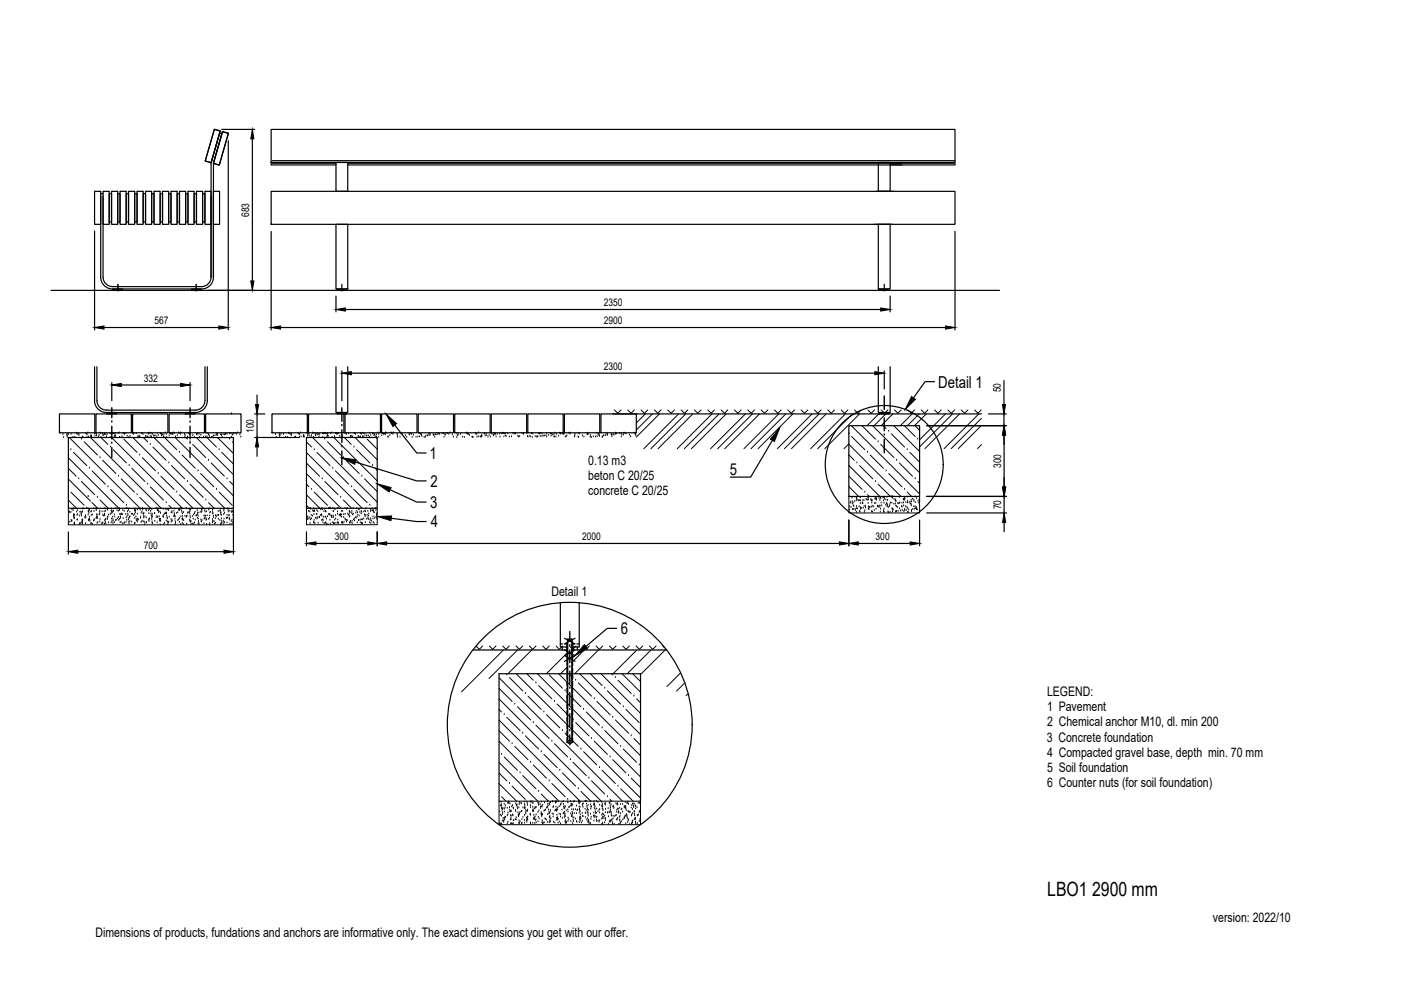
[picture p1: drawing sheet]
<svg xmlns="http://www.w3.org/2000/svg" width="297mm" height="210mm" viewBox="0 0 297 210" stroke-linecap="round" stroke-linejoin="round" font-family="sans-serif">
<defs><g id="words">
<text font-size="4.2" x="222" y="189.9">LBO1 2900 mm</text>
<g font-size="3.5">
<text x="198.9" y="82.2">Detail 1</text>
<text x="91" y="97.3">1</text>
<text x="154.7" y="100.7">5</text>
<text x="91.2" y="107.7">3</text>
<text x="91.3" y="103.2">2</text>
<text x="91.3" y="111.8">4</text>
<text x="131.7" y="134.5">6</text>
</g>
<g font-size="2.8">
<text x="124.7" y="98.6">0.13 m3</text>
<text x="124.7" y="101.8">beton C 20/25</text>
<text x="124.7" y="105">concrete C 20/25</text>
<text x="116.9" y="126.3">Detail 1</text>
<text x="222" y="147.6">LEGEND:</text>
<text x="222" y="150.8">1 Pavement</text>
<text x="222" y="154">2 Chemical anchor M10, dl. min 200</text>
<text x="221.9" y="157.2">3 Concrete foundation</text>
<text x="222" y="160.5">4 Compacted gravel base, depth min. 70 mm</text>
<text x="222" y="163.7">5 Soil foundation</text>
<text x="222" y="166.9">6 Counter nuts (for soil foundation)</text>
<text x="257.2" y="195.4">version: 2022/10</text>
<text x="20.2" y="198.6">Dimensions of products, fundations and anchors are informative only. The exact dimensions you get with our offer.</text>
</g>
<g font-size="2.2">
<text x="52.8" y="46" transform="rotate(-90 52.8 46)">683</text>
<text x="128" y="65">2350</text>
<text x="32.7" y="68.8">567</text>
<text x="128" y="68.8">2900</text>
<text x="30.5" y="81">332</text>
<text x="128" y="78.5">2300</text>
<text x="212.2" y="83.2" transform="rotate(-90 212.2 83.2)">50</text>
<text x="53.8" y="91.8" transform="rotate(-90 53.8 91.8)">100</text>
<text x="212.2" y="99.2" transform="rotate(-90 212.2 99.2)">300</text>
<text x="212.2" y="108" transform="rotate(-90 212.2 108)">70</text>
<text x="30.5" y="116.3">700</text>
<text x="71" y="114.6">300</text>
<text x="123.5" y="114.6">2000</text>
<text x="185.6" y="114.6">300</text>
</g>
</g></defs>
<!-- layer: 0 -->
<g fill="none" stroke="#000" stroke-width=".25">
<path d="M44.8 34.6l-.1 24.2a1.99 1.99 0 0 1-2 2M45.3 34.6v24.2a2.5 2.5 0 0 1-2.6 2.5M45.3 34.6h.1M45.3 34.6l1.7-6.2-.4-.1-1.8 6.3M45.5 27.4l1.2 .5-2 6.6-1.2-.5zM47 27.4h7M47.2 27.9l1.2 .5-2 6.6-1.1-.5zM48.4 29.8v40.1M53.5 29.4v30.2M57.5 27.4h145v7h-145zM57.5 34.4v.6h13.7M57.7 34.1h144.8"/>
<path d="M57.7 34.6h13.5M71.2 34.4h2.5v6.2h-2.5zM73.7 35h117.5M73.7 34.6h128.5M186.2 34.4h2.5v6.2h-2.5zM202.5 34.4v.6h-13.8M20.1 47.5h1.3M20.1 47.5v-6.8l1.2-.1v18.2a2.5 2.5 0 0 0 2.5 2.5h19M20.1 49v20.9M21.4 41.1h.5M21.9 47.5h1.3M23.2 47.5v-6.8l-1.2-.1-.1 18.2a1.99 1.99 0 0 0 1.9 2"/>
<path d="M23.2 41.1h.5v6h-.5zM23.7 47.5h1.3M23.7 47.5v-6.8l1.2-.1 .1 6.9M25 41.1h.4v6h-.4zM25.4 47.5h1.4M25.4 47.5v-6.8l1.3-.1 .1 6.9M26.8 41.1h.4v6h-.4zM27.2 47.5v-6.8l1.2-.1 .2 6.9M27.2 47.5h1.4M28.6 41.1h.5v6h-.5zM29 47.5h1.3M29.1 47.5l-.1-6.8 1.2-.1 .1 6.9"/>
<path d="M30.3 41.1h.6v6h-.6zM30.8 47.5h1.3M30.9 47.5l-.1-6.8 1.2-.1 .1 6.9M32.1 41.1h.6v6h-.6zM32.6 47.5h1.3M33.9 40.7h-1.3l.1 6.8M34 41.1h.5v6h-.5zM34 40.7v6.8M34.4 47.5h1.3M35.7 40.7h-1.3l.1 6.8M35.8 41.1h.5v6h-.5zM35.8 40.7v6.8"/>
<path d="M36.2 47.5l1.3 .1M37.4 40.6l.1 .1M37.5 40.6l-1.3 .1 .1 6.8M37.5 47.5l-.1 .1M37.6 41.1h.5v6h-.5zM37.6 40.7v6.8M38 47.5l1.3 .1M39.2 40.6l.2 6.9M39.3 40.6l-1.3 .1 .1 6.8M39.3 47.5l-.1 .1M39.4 41.1h.5v6h-.5zM39.8 47.5h1.3"/>
<path d="M39.9 47.5l-.1-6.8 1.2-.1 .2 6.9M41.2 41.1h.5v6h-.5zM41.7 47.5v-6.8l1.1-.1 .2 6.9M41.7 47.5h1.2M43 41.1h.5v6h-.5zM43.5 47.5l1.2 .1M44.7 40.6l.1 .1M44.7 40.6l-1.2 .1v6.8M44.8 47.5l-.1 .1M45.3 47.5h1.3M45.3 40.7h1.3v6.8M57.5 40.6h145v7h-145z"/>
<path d="M57.5 49.1v20.8M71.2 47.6h2.5v13.7h-2.5zM185.3 47.6h4M185.6 40.6h4M186.2 47.6h2.5v13.7h-2.5zM202.5 49.1v20.8M10.8 61.6h201.1M20.1 77.8l-.1 7.2a2.5 2.5 0 0 0 2.5 2.5h19a2.52 2.52 0 0 0 2.4-2.5v-7.2M20.5 77.8v7.2a1.99 1.99 0 0 0 2 1.9M22.1 69.4h24.3M23.9 60.8h18.9M24 61.3h2v.3h-2z"/>
<path d="M25 60.6h.1M25 61h.1M25 61.5h.1M25 60.3v.2M25 60.6v.3M25 61.1v.3M25 61.5v.2M40.6 61.3h2v.3h-2zM41.6 60.6h.1M41.6 61h.1M41.6 61.5h.1M41.6 60.3v.2"/>
<path d="M41.6 60.6v.3M41.6 61.1v.3M41.6 61.5v.2M43.5 77.8l-.1 7.2a1.99 1.99 0 0 1-2 1.9M59.5 69.4h141M71.2 77.8v9.7h2.5v-9.7M71.2 62.8v3.3M71.5 61.3h2v.3h-2zM72.5 60.3v1.4M72.5 78.6v6.4M73.2 65.6h113.5M74.5 79.1h111"/>
<path d="M186.2 77.8v9.7h2.5v-9.7M186.5 61.3h2v.3h-2zM187.5 60.3v1.4M187.5 78.6v3.9M188.7 62.8v3.3M12.6 87.8h7.5v4h-7.5zM14.5 92.8h35v15h-35zM20.3 87.8h7.6v4h-7.6zM22.5 87h19M22.7 87.5h2v.3h-2zM23.3 87.8h.1M23.7 81.1v3.9"/>
<path d="M25.7 81.6h12.6M28.1 87.8h7.5v4h-7.5zM35.9 87.8h7.4v4h-7.4zM39.3 87.5h2v.3h-2zM40.3 81.1v3.9M43.6 87.8h7.5v4h-7.5zM49.1 87.8h.1M54 87.8h2.2M54 92.8h9.5M54.5 83.8v2M54.5 87.8v5M54.5 94.8v2"/>
<path d="M57.7 87.8h7.5v4h-7.5zM65 92.8h15v15h-15zM65.4 87.8h7.5v4h-7.5zM71.5 87.5h2v.3h-2zM73.2 87.8h7.5v4h-7.5zM75.3 98l13.1 4h2M80.9 87.8h7.5v4h-7.5zM83.7 90.1l4.7 5.9h2M88.7 87.8h7.5v4h-7.5zM96.4 87.8h7.5v4h-7.5zM104.2 87.8h7.5v4h-7.5zM111.9 87.8h7.5v4h-7.5z"/>
<path d="M119.7 87.8h7.5v4h-7.5zM127.4 87.8h7.5v4h-7.5zM129.9 87.8h78.2M163.8 93.4l-4.6 7.8h-4.4M180 90.3h15v15h-15zM186.5 87.5h2v.3h-2zM196.5 90.3h16.9M198.1 80.9h-2l-2.4 3.5M209.6 87.8h3.8M212.9 80.7v5.1M212.9 87.8v2.5M212.9 92.3v11"/>
<path d="M14.5 112.8v4.7M16.5 117h31M18.7 105.3h.1M49.5 109.3v8.2M65 112.8v2.9M67 115.2h11M80 112.8v2.9M82 115.2h96M82.7 103.8l5.7 2.7h2M83 109.9l5.4 .7h2M180 110.3v5.4M182 115.2h11"/>
<path d="M195 110.3v5.4M196.5 105.3h16.9M196.5 108.8h16.9M212.9 105.3v3.5M212.9 110.8v2M100.3 137.8h20M118.8 127.8v9.4h1.5M118.8 136.5h.5M119.2 137.2v.6M119.7 137.8l2.2 1.2-2.2 1.2M119.7 135.3l2.2 1.2M119.8 136.5h.5"/>
<path d="M120.1 136.5v.3M120.1 137v.4M120.1 137.6v.2M120.2 137.8v.5M120.2 138.8v.9M120.3 137.8h.1M120.3 135.6h1M120.3 135.6v21.4M121.3 137.8h.1M121.3 137.8h20M121.3 136.5h.5M121.3 135.6v21.4"/>
<path d="M121.4 137.8v.5M121.4 138.8v.9M121.5 136.5v.3M121.5 137v.4M121.5 137.6v.2M121.9 137.8l-2.2 1.2 2.2 1.2M121.9 135.3l-2.2 1.2M122.3 136.5h.5M122.4 137.2v.6M122.8 127.8v9.4h-1.5M130.8 133.2h-2l-4.6 3.9M120.2 157.4l.6 .3 .6-.3"/>
<path d="M120.2 140.2v1M120.2 141.6v1M120.2 143.1v.9M120.2 144.5v.9M120.2 145.9v1M120.2 147.3v1.5M120.2 149.3v.9M120.2 150.7v1M120.2 152.1v1M120.2 153.6v.9M120.2 155v.9M120.2 156.4v1"/>
<path d="M120.2 157.4h1.2M120.3 157h1M121.4 140.2v1M121.4 141.6v1M121.4 143.1v.9M121.4 144.5v.9M121.4 145.9v1M121.4 147.3v1.5M121.4 149.3v.9M121.4 150.7v1M121.4 152.1v1M121.4 153.6v.9"/>
<path d="M121.4 155v.9M121.4 156.4v1M105.8 169.9v-27.1h30v27.1"/>
<circle cx="187.5" cy="98.5" r="12.5"/>
<circle cx="120.8" cy="153.7" r="26"/>
</g>
<!-- layer: SRAFY -->
<g fill="none" stroke="#000" stroke-width=".21">
<path d="M12.7 91.8h.1M13.3 92.2h.1M13.5 92.8h.1M14.2 92.3h.1M14.2 92h.1M14.2 92.7h.1M14.3 92.4h.1M14.5 97.1l10.7 10.7M14.5 99.3l1.6 1.7M14.5 92.1h.1M14.7 92.8l15 15M15 95.3h.1"/>
<path d="M15.1 92.1h.1M15.5 92.7h.1M15.6 95.9l2.8 2.8M15.9 92.7h.1M16.2 91.8h.1M16.2 92h.1M16.5 92.1h.1M16.7 92.1h.1M16.7 92.3h.1M17.3 93.1h.1M17.4 92.7h.1M17.6 92.7h.1"/>
<path d="M17.8 93.7l2.8 2.8M18.2 92h.1M18.3 92.1h.1M18.4 92.7h.1M18.5 92.1h.1M18.6 91.8h.1M18.8 92.6h.1M19 99.3h.1M19.2 92.8l15 15M19.2 92.6h.1M19.3 92.4h.1M19.3 92.6h.1"/>
<path d="M19.4 92.5h.1M19.4 92.7h.1M19.5 99.8l2.8 2.9M20.1 92h.1M20.1 92.5h.1M20.2 92h.1M20.4 92.1h.1M20.5 92.4h.1M20.9 92.7h.1M21 92.3h.1M21.2 91.8h.1M21.2 97h.1"/>
<path d="M21.3 91.9h.1M21.4 92.7h.1M21.4 92.8l1.5 1.4M21.7 92h.1M21.8 97.6l2.8 2.8M21.9 92.4h.1M21.9 92.2h.1M22.1 92h.1M22.2 92.2h.1M22.4 92.1h.1M22.6 92.6h.1M22.7 92.1h.1"/>
<path d="M23.3 92h.1M23.4 92.7h.1M23.4 94.8h.1M23.6 92h.1M23.7 92.8l15 15M23.8 91.9h.1M23.9 92h.1M24 95.3l2.8 2.9M24.1 92h.1M24.2 92.6h.1M24.4 92.1h.1M24.4 92.4h.1"/>
<path d="M24.4 91.9h.1M24.5 92.5h.1M25.1 91.9h.1M25.3 91.8h.1M25.4 92.7h.1M25.9 92.6h.1M26.1 91.9h.1M26.3 93.1l2.8 2.8M26.3 91.9h.1M26.4 92.1h.1M26.4 92h.1M26.7 91.9h.1"/>
<path d="M27 92.5h.1M27.3 92.7h.1M27.4 98.7h.1M27.6 92.5h.1M27.9 99.3l2.8 2.8M28.1 91.9h.1M28.2 92.8l15 15M28.3 91.9h.1M28.3 92.1h.1M28.9 91.9h.1M29.2 92.5h.1M29.3 92.7h.1"/>
<path d="M29.5 92.5h.1M29.6 96.5h.1M29.6 92.6h.1M30.1 91.9h.1M30.2 97l2.8 2.8M30.3 92.1h.1M30.4 92.8l.9 .9M30.9 92.5h.1M31 92.7h.1M31.3 92.7h.1M31.3 92.6h.1M31.4 92h.1"/>
<path d="M31.5 92.1h.1M31.7 91.8h.1M31.8 92.6h.1M31.9 94.2h.1M32 91.9h.1M32.1 92.6h.1M32.3 92.1h.1M32.4 94.8l2.8 2.8M32.6 92.4h.1M32.6 92.8l15.1 15M32.7 92.4h.1M33 92.4h.1"/>
<path d="M33.3 92.7h.1M33.3 91.8h.1M33.5 92.3h.1M34 92h.1M34 91.9h.1M34.2 92.4h.1M34.3 92.1h.1M34.4 92.2h.1M34.6 92.6h.1M34.7 92.2h.1M34.8 92.7h.1M34.9 92.8l2.6 2.5"/>
<path d="M35.1 91.8h.1M35.2 92.7h.1M35.3 92.1h.1M35.8 98.2h.1M35.9 92.4h.1M36 91.9h.1M36.1 92h.1M36.3 92.1h.1M36.4 98.7l2.8 2.8M36.5 92h.1M36.7 92.1h.1M36.7 91.8h.1"/>
<path d="M37 91.9h.1M37.1 92.8l12.4 12.3M37.2 92.7h.1M37.6 92.4h.1M37.8 91.8h.1M38 91.9h.1M38 95.9h.1M38.2 92.1h.1M38.4 91.8h.1M38.6 96.5l2.8 2.8M39.1 92.1h.1M39.2 92.7h.1"/>
<path d="M39.3 92.3h.1M39.4 92.8l.3 .3M39.8 92.7h.1M39.9 91.9h.1M40.2 92.1h.1M40.3 93.7h.1M40.8 94.2l2.9 2.8M40.9 92.3h.1M41.2 92.7h.1M41.6 92.8l7.9 7.8M41.7 92.1h.1M41.8 92.2h.1"/>
<path d="M41.9 91.9h.1M42 99.8h.1M42.2 92.1h.1M42.3 92.7h.1M42.6 92.3h.1M43.2 92.7h.1M43.5 92.7h.1M43.9 92.6h.1M43.9 92.8l2 2M43.9 91.9h.1M44.2 92.1h.1M44.2 97.6h.1"/>
<path d="M44.2 92.3h.1M44.2 92.2h.1M44.4 92.6h.1M44.8 98.2l2.8 2.8M44.9 92.7h.1M45.1 92.7h.1M45.3 92.4h.1M45.6 92.4h.1M45.9 92.3h.1M45.9 91.9h.1M46.1 92.3h.1M46.1 92.8l3.4 3.3"/>
<path d="M46.1 92.1h.1M46.5 95.3h.1M46.8 92.2h.1M46.9 92.3h.1M47 92.2h.1M47 95.9l2.5 2.5M47.1 92.7h.1M47.3 92.2h.1M47.6 92.2h.1M47.8 92.1h.1M47.9 91.9h.1M48.1 92.1h.1"/>
<path d="M48.7 92h.1M48.7 93.1h.1M49 91.9h.1M49.1 92.7h.1M49.3 92.2h.1M49.3 93.7l.2 .2M49.4 92.2h.1M49.5 91.9h.1M49.8 91.9h.1M50.1 92.1h.1M50.4 91.8h.1M50.9 92.2h.1"/>
<path d="M51.1 92.7h.1M57.8 91.8h.1M58.4 92.2h.1M58.6 92.8h.1M59.2 92.3h.1M59.3 92.7h.1M59.3 92h.1M59.3 92.4h.1M59.6 92.1h.1M60.1 92.1h.1M60.5 92.7h.1M60.9 92.7h.1"/>
<path d="M61.2 91.8h.1M61.3 92h.1M61.5 92.1h.1M61.8 92.1h.1M61.8 92.3h.1M62.5 92.7h.1M62.6 92.7h.1M63.3 92h.1M63.4 92.1h.1M63.5 92.7h.1M63.5 92.1h.1M63.7 91.8h.1"/>
<path d="M63.8 92.6h.1M64.3 92.6h.1M64.3 92.4h.1M64.4 92.6h.1M64.5 92.5h.1M64.5 92.7h.1M65 96l11.8 11.8M65 98.2l2.8 2.8M65 93.7l1.1 1.1M65.1 92h.1M65.2 92.5h.1M65.2 92h.1"/>
<path d="M65.5 92.1h.1M65.5 92.4h.1M65.9 92.7h.1M66.1 92.3h.1M66.2 91.8h.1M66.3 92.8l13.7 13.7M66.4 91.9h.1M66.5 92.7h.1M66.6 95.3h.1M66.8 92h.1M66.9 92.4h.1M66.9 92.2h.1"/>
<path d="M67.2 95.9l2.8 2.8M67.2 92h.1M67.3 92.2h.1M67.5 92.1h.1M67.6 92.6h.1M67.8 92.1h.1M68.4 92h.1M68.4 92.7h.1M68.6 92h.1M68.8 91.9h.1M68.9 93.1h.1M69 92h.1"/>
<path d="M69.2 92h.1M69.3 92.6h.1M69.4 93.7l2.8 2.8M69.5 92.1h.1M69.5 92.4h.1M69.5 91.9h.1M69.6 92.5h.1M70.1 91.9h.1M70.3 91.8h.1M70.4 92.7h.1M70.6 99.3h.1M70.8 92.8l9.2 9.2"/>
<path d="M70.9 92.6h.1M71.1 99.8l2.8 2.9M71.2 91.9h.1M71.4 91.9h.1M71.4 92.1h.1M71.5 92h.1M71.8 91.9h.1M72 92.5h.1M72.4 92.7h.1M72.6 92.5h.1M72.8 97h.1M73 92.8l1.5 1.4"/>
<path d="M73.1 91.9h.1M73.4 97.6l2.8 2.8M73.4 92.1h.1M73.4 91.9h.1M73.9 91.9h.1M74.3 92.5h.1M74.4 92.7h.1M74.6 92.5h.1M74.7 92.6h.1M75 94.8h.1M75.1 91.9h.1M75.3 92.8l4.7 4.7"/>
<path d="M75.4 92.1h.1M75.6 95.3l2.8 2.9M75.9 92.5h.1M76 92.7h.1M76.3 92.7h.1M76.4 92.6h.1M76.5 92h.1M76.6 92.1h.1M76.8 91.8h.1M76.9 92.6h.1M77.1 91.9h.1M77.1 92.6h.1"/>
<path d="M77.4 92.1h.1M77.6 92.4h.1M77.8 92.4h.1M77.8 93.1l2.2 2.1M78.1 92.4h.1M78.3 92.7h.1M78.4 91.8h.1M78.6 92.3h.1M79 98.7h.1M79.1 91.9h.1M79.1 92h.1M79.3 92.4h.1"/>
<path d="M79.3 92.1h.1M79.5 92.2h.1M79.5 99.3l.5 .4M79.7 92.6h.1M79.8 92.8l.2 .2M79.8 92.2h.1M79.8 92.7h.1M80.1 91.8h.1M80.3 92.7h.1M80.3 92.1h.1M80.9 92.4h.1M81 91.9h.1"/>
<path d="M81.2 92h.1M81.3 92.1h.1M81.5 92h.1M81.6 92h.1M81.7 92.1h.1M81.8 91.8h.1M82 91.9h.1M82.3 92.7h.1M82.6 92.4h.1M82.9 91.8h.1M83 91.9h.1M83.3 92.1h.1"/>
<path d="M83.4 91.8h.1M84.2 92.1h.1M84.3 92.7h.1M84.3 92.3h.1M84.8 92.7h.1M85 91.9h.1M85.3 92.1h.1M85.9 92.3h.1M86.2 92.7h.1M86.7 92.1h.1M86.8 92.2h.1M87 91.9h.1"/>
<path d="M87.2 92.1h.1M87.4 92.7h.1M87.6 92.3h.1M88.2 92.7h.1M88.6 92.7h.1M88.9 92.6h.1M89 91.9h.1M89.2 92.1h.1M89.3 92.2h.1M89.3 92.3h.1M89.4 92.6h.1M89.9 92.7h.1"/>
<path d="M90.2 92.7h.1M90.3 92.4h.1M90.6 92.4h.1M90.9 92.3h.1M90.9 91.9h.1M91.2 92.3h.1M91.2 92.1h.1M91.8 92.2h.1M92 92.3h.1M92 92.2h.1M92.2 92.7h.1M92.3 92.2h.1"/>
<path d="M92.6 92.2h.1M92.9 92.1h.1M92.9 91.9h.1M93.2 92.1h.1M93.7 92h.1M94.1 91.9h.1M94.1 92.7h.1M94.3 92.2h.1M94.4 92.2h.1M94.6 91.9h.1M94.9 91.9h.1M95.2 92.1h.1"/>
<path d="M95.4 91.8h.1M95.9 92.2h.1M96.1 92.7h.1M96.8 92.8h.1M96.9 91.9h.1M97 92.3h.1M97.1 92.4h.1M97.1 92.1h.1M97.6 92.1h.1M98.1 92.7h.1M98.5 92.8h.1M98.8 91.9h.1"/>
<path d="M99 91.8h.1M99.1 92.1h.1M99.3 92.1h.1M99.5 92.3h.1M100.1 92.7h.1M100.2 92.7h.1M100.3 92.8h.1M100.8 91.9h.1M100.9 92.1h.1M101.1 92.1h.1M101.2 92.7h.1M101.4 91.8h.1"/>
<path d="M101.5 92.6h.1M101.8 92.7h.1M102 92.5h.1M102.1 92.7h.1M102.1 92.3h.1M102.2 92.5h.1M102.7 92.1h.1M102.8 91.9h.1M102.9 92.4h.1M103.1 92.1h.1M103.2 92.4h.1M103.5 92.7h.1"/>
<path d="M103.7 92.3h.1M104 91.8h.1M104 92.7h.1M104.1 91.9h.1M104.3 92h.1M104.6 92.2h.1M104.7 92.4h.1M104.8 91.9h.1M104.9 92.2h.1M105 92.1h.1M105.2 92.6h.1M105.4 92.1h.1"/>
<path d="M105.9 92h.1M106 92.7h.1M106.3 92h.1M106.6 91.8h.1M106.6 91.9h.1M106.8 91.9h.1M106.8 92.6h.1M107 92h.1M107.1 91.9h.1M107.2 92.4h.1M107.3 92.5h.1M107.7 92h.1"/>
<path d="M108 92.7h.1M108.5 92.6h.1M108.7 91.9h.1M109 92h.1M109.1 91.9h.1M109.2 92h.1M109.3 92h.1M109.8 92.5h.1M110 92.7h.1M110.2 92.6h.1M110.7 91.9h.1M110.9 92h.1"/>
<path d="M111 92h.1M111.7 91.9h.1M111.8 92.5h.1M111.9 92.7h.1M112.3 92.5h.1M112.4 92.6h.1M112.7 91.9h.1M112.8 92.8h.1M113 92h.1M113.5 92.5h.1M113.7 92.7h.1M113.9 92.7h.1"/>
<path d="M114 92.6h.1M114.2 91.9h.1M114.3 91.9h.1M114.3 92.1h.1M114.6 92.5h.1M114.7 91.9h.1M114.9 92.6h.1M114.9 92h.1M115.2 92.5h.1M115.4 92.4h.1M115.7 92.4h.1M115.9 92.7h.1"/>
<path d="M115.9 91.9h.1M116.3 92.3h.1M116.6 91.9h.1M116.8 92h.1M116.8 92.5h.1M116.9 92h.1M117.1 92.2h.1M117.4 92.6h.1M117.5 92.2h.1M117.6 92.7h.1M117.7 91.8h.1M117.9 92.7h.1"/>
<path d="M118 92.1h.1M118.5 92.5h.1M118.6 91.9h.1M118.8 92h.1M118.9 92h.1M119.2 91.9h.1M119.3 91.8h.1M119.3 92h.1M119.5 92.1h.1M119.7 91.9h.1M119.9 92.6h.1M120 92.6h.1"/>
<path d="M120.2 92.4h.1M120.6 91.9h.1M120.9 92h.1M120.9 91.8h.1M121.8 92.6h.1M121.8 92.4h.1M121.9 92.1h.1M122.6 92.7h.1M122.6 91.8h.1M122.7 92.8h.1M122.8 92h.1M123.5 92.4h.1"/>
<path d="M123.8 92.6h.1M124.5 92.1h.1M124.6 91.8h.1M124.6 92.2h.1M124.8 92h.1M125.1 92.7h.1M125.2 92.3h.1M125.4 92.8h.1M125.8 92.6h.1M126.3 92.6h.1M126.5 91.8h.1M126.6 92.6h.1"/>
<path d="M126.8 92h.1M126.8 92.3h.1M127 92.2h.1M127.1 92.5h.1M127.7 92.7h.1M127.8 92.6h.1M128 92.4h.1M128.3 92.4h.1M128.5 92.3h.1M128.5 91.8h.1M128.8 92h.1M128.8 92.3h.1"/>
<path d="M129.6 92.2h.1M129.7 92.2h.1M129.7 92.3h.1M129.7 92.6h.1M130 92.1h.1M130.2 92.3h.1M130.3 86.9l.7 .7 .7-.7M130.5 91.8h.1M130.5 92.1h.1M130.8 92h.1M131.4 92h.1M131.7 91.9h.1"/>
<path d="M131.7 92.6h.1M131.8 92.2h.1M132.2 92.2h.1M132.2 91.9h.1M132.5 91.8h.1M132.7 92h.1M133.1 86.9l.7 .7 .7-.7M133.5 92.2h.1M133.7 92.6h.1M134.4 91.8h.1M134.7 92h.1M134.7 92.3h.1"/>
<path d="M134.8 92.4h.1M135.9 86.9l.7 .7 .7-.7M136.8 87.8l-1.9 1.9M138.3 87.8l-3.4 3.4M138.8 86.9l.7 .7 .7-.7M139.8 87.8l-4.9 4.9M141.6 86.9l.7 .7 .7-.7M143.9 87.8l-7.4 7.3M144.4 86.9l.7 .7 .7-.7M145.4 87.8l-7.4 7.3M146.9 87.8l-7.4 7.3M147.2 86.9l.7 .7 .7-.7"/>
<path d="M150.1 86.9l.7 .7 .7-.7M151 87.8l-7.4 7.3M152.5 87.8l-7.4 7.3M152.9 86.9l.7 .7 .7-.7M154 87.8l-7.4 7.3M155.7 86.9l.7 .7 .7-.7M158 87.8l-7.3 7.3M158.5 86.9l.8 .7 .7-.7M159.5 87.8l-7.3 7.3M161 87.8l-7.3 7.3M161.4 86.9l.7 .7 .7-.7M164.2 86.9l.7 .7 .7-.7"/>
<path d="M165.1 87.8l-7.4 7.3M166.6 87.8l-7.4 7.3M167 86.9l.7 .7 .8-.7M168.1 87.7l-7.4 7.4M169.9 86.9l.7 .7 .7-.7M172.2 87.7l-7.4 7.4M172.7 86.9l.7 .7 .7-.7M173.7 87.7l-7.4 7.4M175.2 87.7l-7.4 7.4M175.5 86.9l.7 .7 .7-.7M178.3 86.9l.8 .7 .7-.7M179.3 87.7l-7.4 7.4"/>
<path d="M180 98.7l6.5 6.6M180 94.2l11 11.1M180 96.4l1.1 1.2M180 94.1l-1 1M180 92h.1M180.5 90.3l14.5 14.4M180.6 92.5l2.8 2.8M180.7 87.7l-7.3 7.4M181.2 86.9l.7 .7 .7-.7M181.7 98.2h.1M182.2 98.7l2.8 2.8M182.3 87.7l-7.4 7.4"/>
<path d="M182.8 90.3l2.8 2.8M183.9 95.9h.1M184 86.9l.7 .7 .7-.7M184.5 96.5l2.8 2.8M185 90.3l10 9.9M186.2 93.7h.1M186.3 87.7l-2.5 2.6M186.7 94.2l2.8 2.8M186.8 86.9l.7 .7 .8-.7M187.3 90.3l.6 .6M187.8 87.7l-2.5 2.6M187.9 99.8h.1"/>
<path d="M188.4 91.4h.1M189 92l2.8 2.8M189.3 87.7l-2.5 2.6M189.5 90.3l5.5 5.4M189.7 86.9l.7 .7 .7-.7M190.1 97.6h.1M190.7 98.2l2.8 2.8M191.7 90.3l2.3 2.2M192.3 95.3h.1M192.5 86.9l.7 .7 .7-.7M192.9 95.9l2.1 2.1M193.4 87.7l-2.5 2.6"/>
<path d="M194 90.3l1 .9M194.6 93.1h.1M194.9 87.7l-2.5 2.6M195.3 86.9l.7 .7 .7-.7M196.4 87.7l-2.5 2.6M198.1 86.9l.8 .7 .7-.7M200.5 87.7l-5.5 5.5M201 86.9l.7 .7 .7-.7M202 87.7l-7 7M203.5 87.7l-7.4 7.4M203.8 86.9l.7 .7 .7-.7M206.6 86.9l.7 .7 .7-.7"/>
<path d="M207.5 87.7l-7.3 7.4M208.1 88.7l-6.4 6.4M208.1 90.2l-4.9 4.9M208.1 94.3l-.9 .8M14.5 107.8v3.5h35v-3.5M14.5 106l1.7 1.8M14.5 101.6l4.7 4.6M14.6 111.2h.1M14.6 108.7h.1M14.7 108.5h.1M14.8 108.7h.1M14.8 110.7h.1"/>
<path d="M15 104.3l2.8 2.8M15 108.6h.1M15.1 110.3h.1M15.1 110.6h.1M15.2 108h.1M15.2 110.4h.1M15.4 108h.1M15.5 108.3h.1M15.6 109.1h.1M15.6 109.5h.1M15.7 109.4h.1M15.7 107.8h.1"/>
<path d="M15.7 109.7h.1M15.7 111.1h.1M15.7 110h.1M15.8 109.9h.1M15.8 109.2h.1M15.8 111.2h.1M15.8 110.9h.1M16.3 108.6h.1M16.3 110.3h.1M16.3 109.3h.1M16.4 108.2h.1M16.4 110.2h.1"/>
<path d="M16.4 109.1h.1M16.7 101.5h.1M16.9 109.4h.1M16.9 111.2h.1M16.9 111.1h.1M16.9 108.6h.1M17 111h.1M17.2 108.6h.1M17.2 109h.1M17.2 110.9h.1M17.2 109.1h.1M17.3 102.1l2.8 2.8"/>
<path d="M17.3 109.4h.1M17.4 108.7h.1M17.4 110.7h.1M17.4 110.3h.1M17.5 110.8h.1M17.5 108.5h.1M17.5 111.1h.1M17.5 110.5h.1M17.5 108h.1M17.5 110.3h.1M17.6 107.8h.1M18 109.7h.1"/>
<path d="M18.1 109.9h.1M18.1 109.4h.1M18.1 111h.1M18.2 109.7h.1M18.4 107.7h.1M18.7 109.2h.1M18.7 108.5h.1M18.7 108h.1M18.8 110.2h.1M18.8 108.4h.1M18.8 110.4h.1M18.8 108.5h.1"/>
<path d="M18.8 108.8h.1M19 109.7h.1M19 108.2h.1M19 110.2h.1M19.1 110.5h.1M19.2 111.1h.1M19.3 108.6h.1M19.3 109.3h.1M19.4 111h.1M19.4 108.4h.1M19.5 106.5l1.2 1.3M19.6 109.2h.1"/>
<path d="M19.6 111.2h.1M19.8 110.5h.1M19.9 107.9h.1M19.9 108.5h.1M19.9 110.4h.1M20 110.2h.1M20.4 107.9h.1M20.4 109.9h.1M20.4 108.2h.1M20.4 109.8h.1M20.5 109.1h.1M20.6 109.3h.1"/>
<path d="M20.6 110.9h.1M20.6 109.6h.1M20.6 110h.1M20.6 105.5h.1M20.8 110.8h.1M21 109.2h.1M21.1 109.1h.1M21.2 108.4h.1M21.2 108.7h.1M21.2 110.7h.1M21.2 106l1.8 1.8M21.2 110.1h.1"/>
<path d="M21.6 111.1h.1M21.6 108.5h.1M21.7 111h.1M21.8 109.2h.1M21.8 110.9h.1M22 109.4h.1M22.1 108.5h.1M22.1 109.1h.1M22.1 111.1h.1M22.2 109h.1M22.2 110.4h.1M22.2 109.4h.1"/>
<path d="M22.2 107.9h.1M22.3 110.2h.1M22.4 108.4h.1M22.4 110.7h.1M22.4 111.1h.1M22.4 110.1h.1M22.8 108.2h.1M22.8 110.1h.1M22.8 109.8h.1M22.9 109.7h.1M22.9 103.2h.1M23 109.2h.1"/>
<path d="M23 110.9h.1M23.4 109.1h.1M23.4 103.8l2.9 2.8M23.6 108.9h.1M23.6 110.9h.1M23.6 108.3h.1M23.7 110.1h.1M23.7 107.9h.1M23.7 108.5h.1M23.7 108.6h.1M23.7 110.6h.1M23.8 108.8h.1"/>
<path d="M23.9 109.6h.1M23.9 111h.1M24 110.2h.1M24 108.5h.1M24 110.5h.1M24.1 108.4h.1M24.2 109.2h.1M24.3 110.8h.1M24.3 109.6h.1M24.5 110.4h.1M24.6 107.8h.1M24.6 110.3h.1"/>
<path d="M24.8 108.3h.1M24.9 110h.1M25.1 101h.1M25.1 109.7h.1M25.2 108.4h.1M25.2 110.3h.1M25.3 107.9h.1M25.3 108.1h.1M25.3 110.1h.1M25.3 108.2h.1M25.4 109.1h.1M25.5 110.8h.1"/>
<path d="M25.5 109.6h.1M25.6 109.9h.1M25.7 110.8h.1M25.7 101.5l2.8 2.8M25.7 109.1h.1M25.8 109h.1M25.9 109.1h.1M25.9 111.1h.1M26.1 108.3h.1M26.1 110h.1M26.3 111h.1M26.3 108.4h.1"/>
<path d="M26.4 110.9h.1M26.7 109.1h.1M26.7 110.7h.1M26.7 107.9h.1M26.8 109.8h.1M26.8 107.1h.1M26.9 110.3h.1M26.9 107.8h.1M26.9 109.6h.1M27 108.5h.1M27.1 109h.1M27.1 109.3h.1"/>
<path d="M27.2 110.2h.1M27.3 108.2h.1M27.3 110.7h.1M27.3 109.9h.1M27.4 111h.1M27.4 107.7v.1M27.5 109.7h.1M27.5 108.6h.1M27.5 110.6h.1M27.6 109.6h.1M27.9 109h.1M27.9 110.7h.1"/>
<path d="M28.1 109h.1M28.3 109.3h.1M28.5 108.2h.1M28.5 109.1h.1M28.5 111h.1M28.6 109.9h.1M28.6 107.9h.1M28.6 110.9h.1M28.7 108.4h.1M28.7 108.7h.1M28.8 108.3h.1M28.8 109.6h.1"/>
<path d="M28.9 110.1h.1M28.9 110.4h.1M29.1 104.9h.1M29.1 109h.1M29.1 108.1h.1M29.1 110.1h.1M29.1 110.7h.1M29.2 110.3h.1M29.3 110.2h.1M29.6 105.5l2.3 2.3M29.7 108.1h.1M29.8 109.9h.1"/>
<path d="M29.8 109.6h.1M29.9 108.8h.1M29.9 110.8h.1M30.1 108.5h.1M30.1 110.5h.1M30.2 107.8h.1M30.3 108.1h.1M30.3 109h.1M30.4 110.6h.1M30.4 109h.1M30.4 109.5h.1M30.5 109.9h.1"/>
<path d="M30.5 108.9h.1M30.6 110.7h.1M30.7 111.2h.1M30.7 109.6h.1M30.9 108.1h.1M31 110.9h.1M31 109.8h.1M31 108.3h.1M31.1 110.8h.1M31.3 102.7h.1M31.5 108.3h.1M31.5 110.3h.1"/>
<path d="M31.6 108.9h.1M31.6 110.2h.1M31.6 110.6h.1M31.7 108h.1M31.7 110h.1M31.9 103.2l2.8 2.8M31.9 108.4h.1M32 108.9h.1M32.1 109.3h.1M32.2 109.6h.1M32.2 108.1h.1M32.2 110.1h.1"/>
<path d="M32.2 109.8h.1M32.2 110.7h.1M32.3 109.5h.1M32.3 111h.1M32.3 109h.1M32.8 108.9h.1M32.8 110.5h.1M33.1 107.8h.1M33.1 109.8h.1M33.3 109.5h.1M33.3 110.8h.1M33.4 108.3h.1"/>
<path d="M33.4 108h.1M33.5 109.7h.1M33.5 108.2h.1M33.5 107.8h.1M33.5 100.4h.1M33.6 108.4h.1M33.6 108.7h.1M33.7 109.6h.1M33.8 110.1h.1M33.9 110.4h.1M33.9 108.5h.1M33.9 110.5h.1"/>
<path d="M33.9 110.2h.1M34 111.3h.1M34 110.1h.1M34 108.8h.1M34 110.5h.1M34.1 101l2.8 2.8M34.5 109.5h.1M34.6 108h.1M34.7 109.7h.1M34.7 109.2h.1M34.7 111.2h.1M34.9 109h.1"/>
<path d="M34.9 111h.1M35.1 108.9h.1M35.2 108.1h.1M35.2 108.8h.1M35.2 106.6h.1M35.3 110.5h.1M35.3 109h.1M35.4 109.5h.1M35.4 109.8h.1M35.5 108h.1M35.5 110h.1M35.5 110.7h.1"/>
<path d="M35.6 111.2h.1M35.7 110.8h.1M35.7 108.2h.1M35.8 110.7h.1M35.8 107.1l.6 .7M35.8 107.9h.1M35.9 109.7h.1M36.3 110.1h.1M36.3 108.7h.1M36.3 110.7h.1M36.5 108.5h.1M36.5 108.8h.1"/>
<path d="M36.5 110.4h.1M36.8 109.5h.1M36.9 108.4h.1M36.9 108.9h.1M37 109.4h.1M37 109.2h.1M37.1 107.9h.1M37.1 109.5h.1M37.1 110.1h.1M37.1 111.2h.1M37.1 109.6h.1M37.2 110.6h.1"/>
<path d="M37.2 110.9h.1M37.5 108.8h.1M37.5 104.3h.1M37.7 108.7h.1M37.7 110.4h.1M37.9 108.2h.1M37.9 110.2h.1M38 110.8h.1M38 108.2h.1M38 104.9l2.8 2.8M38.1 108h.1M38.1 109.9h.1"/>
<path d="M38.1 108.1h.1M38.3 107.9h.1M38.3 111.2h.1M38.3 109.6h.1M38.4 107.8h.1M38.5 108.3h.1M38.6 108.6h.1M38.6 110.1h.1M38.7 109.5h.1M38.7 109h.1M38.7 110.9h.1M38.7 110h.1"/>
<path d="M38.8 110.3h.1M38.9 111.2h.1M38.9 108.7h.1M38.9 110.3h.1M39.2 109.5h.1M39.5 109.7h.1M39.5 107.8h.1M39.6 111.2h.1M39.6 109.5h.1M39.6 109.4h.1M39.7 102.1h.1M39.8 108.8h.1"/>
<path d="M39.9 108.7h.1M40.1 108h.1M40.1 108.6h.1M40.2 110.3h.1M40.2 108.9h.1M40.3 108.5h.1M40.3 110.4h.1M40.3 102.7l2.8 2.8M40.3 109.4h.1M40.3 109.8h.1M40.4 110.7h.1M40.4 108.2h.1"/>
<path d="M40.5 110.6h.1M40.5 111.1h.1M40.7 107.8h.1M40.8 111.1h.1M40.8 109.5h.1M41 110.1h.1M41.1 109.2h.1M41.1 111.1h.1M41.2 108.9h.1M41.2 110.9h.1M41.4 108.6h.1M41.4 110.3h.1"/>
<path d="M41.5 109.4h.1M41.7 109.3h.1M41.8 108.3h.1M41.9 107.9h.1M41.9 109.9h.1M41.9 108.8h.1M41.9 109.2h.1M42 111.1h.1M42 109.5h.1M42 110h.1M42.1 110.6h.1M42.1 110.9h.1"/>
<path d="M42.2 108.8h.1M42.2 111.2h.1M42.5 100.4l2.8 2.8M42.6 108.6h.1M42.6 110.2h.1M42.7 108.7h.1M42.7 110.6h.1M42.7 110.7h.1M42.7 108.1h.1M42.8 108.4h.1M42.8 110.4h.1M42.8 108h.1"/>
<path d="M43.2 111h.1M43.2 109.4h.1M43.3 110h.1M43.4 109.9h.1M43.4 108.3h.1M43.4 109.4h.1M43.5 108.6h.1M43.6 109.5h.1M43.7 106h.1M43.7 110h.1M43.7 110.3h.1M43.8 108.5h.1"/>
<path d="M43.8 111.2h.1M43.8 110.2h.1M43.9 109.4h.1M44.2 106.6l1.2 1.2M44.2 108.1h.1M44.2 110.1h.1M44.4 107.9h.1M44.4 109.9h.1M44.5 111h.1M44.5 109.4h.1M44.5 111.3h.1M44.5 108.7h.1"/>
<path d="M44.6 108.6h.1M45 108.5h.1M45 108.9h.1M45 108h.1M45 110.9h.1M45 110.6h.1M45 110.1h.1M45.1 108.1h.1M45.1 110.5h.1M45.2 108.9h.1M45.2 109.4h.1M45.3 109.7h.1"/>
<path d="M45.4 110.6h.1M45.5 111.1h.1M45.7 110h.1M45.7 111h.1M45.7 109.3h.1M45.8 109.6h.1M45.9 103.8h.1M46 109.3h.1M46.2 109.3h.1M46.3 108.4h.1M46.3 110.1h.1M46.3 109.2h.1"/>
<path d="M46.5 104.3l2.8 2.8M46.6 108.4h.1M46.6 110.4h.1M46.7 108.3h.1M46.8 108.8h.1M46.8 111.3h.1M46.8 109.1h.1M46.8 108.7h.1M46.9 110.9h.1M46.9 111.1h.1M46.9 109.3h.1M46.9 110h.1"/>
<path d="M47 110.5h.1M47.1 110.8h.1M47.4 110.6h.1M47.4 109.1h.1M47.4 111.1h.1M47.4 108h.1M47.5 108.4h.1M47.5 110.1h.1M47.5 107.9h.1M47.6 108.8h.1M47.6 110.8h.1M48 110h.1"/>
<path d="M48.1 109.8h.1M48.1 110.9h.1M48.1 109.3h.1M48.1 101.5h.1M48.2 107.9h.1M48.2 109.8h.1M48.4 108.2h.1M48.4 108.5h.1M48.5 109.4h.1M48.6 109.9h.1M48.6 109.3h.1M48.6 110.3h.1"/>
<path d="M48.7 108.4h.1M48.7 102.1l.8 .8M48.7 110h.1M48.7 111.1h.1M49 108.6h.1M49 110.6h.1M49.2 111.2h.1M49.2 108.7h.1M49.2 108.3h.1M49.2 110.3h.1M49.3 108.5h.1M49.3 110.8h.1"/>
<path d="M49.4 109.2h.1M65 107.8v3.5h15v-3.5M65 104.9l2.8 2.9M65 100.4l7.3 7.4M65 107.2l.6 .6M65 102.7l.5 .5M65.2 109.6h.1M65.2 110.1h.1M65.2 110h.1M65.3 109.7h.1M65.4 108.4h.1M65.5 110.1h.1"/>
<path d="M65.7 108.6h.1M65.7 109.8h.1M65.7 111h.1M65.7 107.8h.1M65.8 107.8h.1M65.8 110.2h.1M65.9 108h.1M66 109.3h.1M66 110h.1M66.1 103.8h.1M66.2 109.4h.1M66.3 108.3h.1"/>
<path d="M66.4 108.5h.1M66.5 110.8h.1M66.5 110.9h.1M66.5 107.9h.1M66.6 109.1h.1M66.6 110.9h.1M66.6 110.3h.1M66.6 104.3l2.8 2.8M66.6 108.3h.1M66.7 108.5h.1M66.8 111h.1M66.9 109.9h.1"/>
<path d="M67.1 109h.1M67.2 108.2h.1M67.2 109.1h.1M67.2 109.8h.1M67.2 110h.1M67.4 108.5h.1M67.4 109.7h.1M67.5 110.9h.1M67.7 107.8h.1M67.7 109.8h.1M67.7 109.6h.1M68 109.3h.1"/>
<path d="M68 108.1h.1M68.1 107.9h.1M68.2 109.1h.1M68.2 110.4h.1M68.2 109.4h.1M68.3 101.5h.1M68.3 108.1h.1M68.4 107.9h.1M68.4 110.2h.1M68.5 110.9h.1M68.5 110.3h.1M68.6 109.7h.1"/>
<path d="M68.7 108.5h.1M68.7 111h.1M68.9 108h.1M68.9 102.1l2.8 2.8M68.9 109.6h.1M69 108.5h.1M69 110.8h.1M69.1 109.7h.1M69.1 108.6h.1M69.1 110.9h.1M69.2 111.2h.1M69.2 110h.1"/>
<path d="M69.5 109.6h.1M69.5 111.2h.1M69.7 109.1h.1M69.7 107.8h.1M69.7 107.9h.1M69.9 107.8h.1M69.9 109.1h.1M69.9 110.3h.1M69.9 109.3h.1M70 107.7h.1M70 111.1h.1M70.1 107.8h.1"/>
<path d="M70.2 109.4h.1M70.3 109.7h.1M70.3 109.4h.1M70.4 109.8h.1M70.4 110.9h.1M70.6 107.8h.1M70.6 109.4h.1M70.7 108.5h.1M70.7 109.7h.1M70.7 111h.1M70.7 110.9h.1M70.9 111h.1"/>
<path d="M70.9 107.9h.1M71 110.3h.1M71 108h.1M71.2 109.3h.1M71.2 110h.1M71.2 111h.1M71.5 107.8h.1M71.6 109h.1M71.6 108.5h.1M71.6 110.9h.1M71.6 110.3h.1M71.7 107.8h.1"/>
<path d="M71.7 111h.1M71.7 110.9h.1M71.9 109.3h.1M72 109.2h.1M72.2 109.4h.1M72.2 109.1h.1M72.2 105.5h.1M72.3 109.2h.1M72.4 109.2h.1M72.4 108.4h.1M72.4 109.6h.1M72.4 110.8h.1"/>
<path d="M72.5 110.9h.1M72.6 110.8h.1M72.6 108.5h.1M72.7 111h.1M72.8 106l1.7 1.8M72.9 109.7h.1M72.9 109.1h.1M72.9 110.7h.1M73.1 107.8h.1M73.1 110h.1M73.2 109.1h.1M73.2 110.3h.1"/>
<path d="M73.5 110.7h.1M73.5 108h.1M73.5 110.3h.1M73.6 110.4h.1M73.6 107.8h.1M73.7 109h.1M73.9 109.3h.1M74 108.4h.1M74.1 108.9h.1M74.1 109.6h.1M74.1 108.6h.1M74.1 110.8h.1"/>
<path d="M74.2 109.4h.1M74.2 110.9h.1M74.2 108.7h.1M74.3 110.6h.1M74.4 110.8h.1M74.5 103.2h.1M74.6 108.9h.1M74.6 108.5h.1M74.7 110.5h.1M74.7 111h.1M74.8 109.2h.1M74.9 107.8h.1"/>
<path d="M74.9 109h.1M74.9 110.2h.1M75 103.8l2.8 2.8M75.1 110h.1M75.2 110.4h.1M75.4 109.7h.1M75.4 108.8h.1M75.5 109.9h.1M75.6 107.8h.1M75.7 108.4h.1M75.7 109.6h.1M75.7 110.9h.1"/>
<path d="M75.8 108.7h.1M75.9 109.2h.1M76 108h.1M76 110.3h.1M76.1 110.4h.1M76.1 108.1h.1M76.1 109.4h.1M76.3 108.7h.1M76.4 110.3h.1M76.4 110.8h.1M76.6 109h.1M76.6 108.4h.1"/>
<path d="M76.6 110.2h.1M76.7 111h.1M76.7 108.6h.1M76.7 110.9h.1M76.7 101h.1M76.8 111h.1M76.9 110.2h.1M77.1 110h.1M77.1 108.5h.1M77.3 101.5l2.7 2.7M77.3 109.2h.1M77.4 108.3h.1"/>
<path d="M77.4 109.6h.1M77.4 109.3h.1M77.5 110.8h.1M77.5 108.5h.1M77.6 107.8h.1M77.7 110.1h.1M77.8 109.2h.1M78 109.8h.1M78 108.4h.1M78.1 110.1h.1M78.1 109.4h.1M78.2 109h.1"/>
<path d="M78.2 110.2h.1M78.4 110.8h.1M78.4 107.1h.1M78.6 108.4h.1M78.6 110h.1M78.6 108h.1M78.6 110.4h.1M78.6 111h.1M78.7 110.5h.1M78.9 108.3h.1M79 107.7v.1M79 108.3h.1"/>
<path d="M79.1 109.6h.1M79.1 110h.1M79.1 110.8h.1M79.2 108.3h.1M79.2 108.6h.1M79.3 111h.1M79.3 108.7h.1M79.4 109.9h.1M79.6 107.8h.1M79.7 108.2h.1M79.8 109.8h.1M79.8 109.2h.1"/>
<path d="M79.9 109.2h.1M79.9 108.9h.1M79.9 110.1h.1M180 105.3v3.5h15v-3.5M180 103.2l2.1 2.1M180 101l2.8 2.8M180.1 108.1h.1M180.2 107.5h.1M180.3 106.7h.1M180.4 106.5h.1M180.4 107.6h.1M180.7 105.6h.1"/>
<path d="M180.7 106.8h.1M180.7 106.4h.1M180.7 108h.1M180.9 106.7h.1M180.9 107.2h.1M181 108h.1M181 107.4h.1M181.2 106.3h.1M181.3 108h.1M181.4 108.2h.1M181.5 105.5h.1M181.6 106.2h.1"/>
<path d="M181.6 107.9h.1M181.6 107.4h.1M181.6 108.6h.1M181.6 105.9h.1M181.6 105.6h.1M181.8 107.9h.1M181.9 106h.1M182.1 106.2h.1M182.1 107.5h.1M182.2 106.1h.1M182.2 108.4h.1M182.3 108.5h.1"/>
<path d="M182.4 105.5h.1M182.4 106.8h.1M182.4 107.6h.1M182.4 106.2h.1M182.5 108h.1M182.7 107.8h.1M182.8 106.7h.1M182.9 106.7h.1M182.9 106.1h.1M182.9 106.8h.1M183 107.8h.1M183.2 106.2h.1"/>
<path d="M183.2 107.4h.1M183.3 108.6h.1M183.4 104.3h.1M183.4 108.2h.1M183.5 107.3h.1M183.5 107.7h.1M183.6 105.9h.1M183.8 106h.1M183.9 106h.1M183.9 104.9l.4 .4M184 105.5h.1M184.1 106.7h.1"/>
<path d="M184.1 105.6h.1M184.1 108h.1M184.1 107.5h.1M184.1 106h.1M184.1 107.9h.1M184.2 108h.1M184.4 107.6h.1M184.6 105.9h.1M184.7 107.5h.1M184.7 106.1h.1M184.8 108.5h.1M184.8 106.7h.1"/>
<path d="M184.8 106.2h.1M184.9 106.1h.1M184.9 107.3h.1M185 108.6h.1M185.2 107.5h.1M185.4 108.2h.1M185.4 106.7h.1M185.5 105.8h.1M185.6 105.9h.1M185.6 102.1h.1M185.7 105.5h.1M185.7 106.7h.1"/>
<path d="M185.7 108h.1M185.8 105.7h.1M185.9 106h.1M186 107.3h.1M186.1 107.4h.1M186.1 107.5h.1M186.2 102.7l2.6 2.6M186.4 105.7h.1M186.4 107.6h.1M186.4 107.3h.1M186.5 106.1h.1M186.6 107.3h.1"/>
<path d="M186.6 108.5h.1M186.6 105.6h.1M186.7 107.9h.1M186.7 105.7h.1M186.8 106.7h.1M186.9 107.2h.1M187.2 105.6h.1M187.3 106.2h.1M187.3 108.2h.1M187.3 108.5h.1M187.4 105.5h.1M187.4 106.7h.1"/>
<path d="M187.4 107.9h.1M187.4 108.6h.1M187.6 105.5h.1M187.6 105.9h.1M187.8 107.1h.1M187.8 106h.1M187.9 106.8h.1M188.1 106.9h.1M188.1 105.4h.1M188.1 107.5h.1M188.1 107.1h.1M188.2 106.1h.1"/>
<path d="M188.2 107.3h.1M188.3 108.5h.1M188.3 107.6h.1M188.4 108.7h.1M188.4 100.4l2.8 2.8M188.6 107.4h.1M188.7 107h.1M188.7 108.7h.1M188.8 106.7h.1M188.9 105.3h.1M189 105.4h.1M189.1 106.7h.1"/>
<path d="M189.1 107.9h.1M189.2 105.6h.1M189.2 108.6h.1M189.2 108h.1M189.3 105.3h.1M189.3 108.2h.1M189.4 108.1h.1M189.5 106.9h.1M189.5 105.9h.1M189.8 106h.1M189.8 106.9h.1M189.9 106.2h.1"/>
<path d="M189.9 106h.1M189.9 108.6h.1M189.9 107.3h.1M190 108.5h.1M190 106.3h.1M190.1 107.4h.1M190.1 108.5h.1M190.3 107.6h.1M190.4 106.8h.1M190.4 108.4h.1M190.5 106.8h.1M190.7 105.5h.1"/>
<path d="M190.7 106.7h.1M190.7 107.9h.1M190.8 106.6h.1M190.9 108.4h.1M191.2 107.4h.1M191.2 106.7h.1M191.3 107.5h.1M191.3 108.2h.1M191.5 105.9h.1M191.6 106h.1M191.6 106.6h.1M191.6 107.2h.1"/>
<path d="M191.6 108.5h.1M191.8 105.7h.1M191.8 106h.1M191.8 103.8h.1M191.8 108.2h.1M191.8 108h.1M191.9 105.8h.1M192 107.4h.1M192.1 106.6h.1M192.1 108.2h.1M192.3 107.6h.1M192.3 104.3l1 1"/>
<path d="M192.4 105.4h.1M192.4 106.6h.1M192.4 106.3h.1M192.5 107.8h.1M192.5 108.6h.1M192.6 108.7h.1M192.7 108.1h.1M192.8 106.6h.1M192.9 106.5h.1M193.1 106.9h.1M193.2 106h.1M193.2 107h.1"/>
<path d="M193.2 107.3h.1M193.3 108.5h.1M193.3 106.4h.1M193.3 108.2h.1M193.5 105.8h.1M193.5 108h.1M193.7 107.5h.1M193.8 106h.1M193.8 106.3h.1M193.9 108h.1M194 107.4h.1M194 101.5h.1"/>
<path d="M194 105.4h.1M194.1 106.6h.1M194.1 107.8h.1M194.3 107.6h.1M194.3 105.7h.1M194.4 107.9h.1M194.4 108h.1M194.5 108.1h.1M194.6 102.1l.4 .4M194.6 106.2h.1M194.7 106.6h.1M194.9 106h.1"/>
<path d="M194.9 107.2h.1M195 106.3h.1M195 108.4h.1M195 106.2h.1M100.9 137l.7 .7 .7-.7M103.8 137l.7 .7 .7-.7M106.6 137l.7 .7 .7-.7M106.7 137.8l-8.9 8.9M109.4 137l.7 .7 .7-.7M109.7 137.8l-6 6.1M112.2 137l.7 .7 .8-.7M112.7 137.8l-5 5"/>
<path d="M115.1 137l.7 .7 .7-.7M117.9 137l.7 .7 .7-.7M120.3 138.4l-4.5 4.4M120.7 137l.7 .7 .7-.7M123.5 137l.8 .7 .7-.7M123.9 137.8l-2.6 2.6M126.4 137l.7 .7 .7-.7M126.9 137.8l-5.1 5M129.2 137l.7 .7 .7-.7M132 137l.7 .7 .8-.7M134.9 137l.7 .7 .7-.7M135 137.8l-5 5"/>
<path d="M137.7 137l.7 .7 .7-.7M138 137.8l-5 5M140.5 137l.4 .3M141 137.8l-5.1 5.1M105.8 157.2l12.7 12.7M105.8 152.7l17.2 17.2M105.8 148.2l21.7 21.7M105.8 143.7l26.2 26.2M105.8 154.9l2.2 2.2M105.8 150.4l.5 .6M105.8 145.9l2.8 2.8M106.3 159.9h.1"/>
<path d="M106.9 151.5h.1M107.5 143.1h.1M107.5 152.1l2.8 2.8M108 143.7l2.8 2.8M108.6 157.7h.1M109.1 158.3l2.8 2.8M109.1 149.3h.1M109.4 142.8l26.4 26.4M109.7 149.8l2.8 2.8M110.8 155.5h.1M111.4 147h.1M111.4 156l2.8 2.8"/>
<path d="M111.7 142.8l1.4 1.4M111.9 147.6l2.9 2.8M113.1 153.2h.1M113.6 144.8h.1M113.6 153.8l2.8 2.8M113.9 142.8l21.9 21.9M114.2 145.4l2.8 2.8M114.8 159.4h.1M115.3 151h.1M115.3 159.9l2.8 2.9M115.9 151.5l2.8 2.8M116.4 143.1l2.8 2.8"/>
<path d="M117 157.1h.1M117.6 148.7h.1M117.6 157.7l2.8 2.8M118.1 149.3l2.8 2.8M118.4 142.8l17.4 17.4M119.2 154.9h.1M119.8 146.5h.1M119.8 155.5l2.8 2.8M120.3 141.4l-1.5 1.4M120.4 147l2.8 2.8M120.7 142.8l.8 .9M121.5 152.6h.1"/>
<path d="M122.1 144.2h.1M122.1 153.2l2.8 2.8M122.6 144.8l2.8 2.8M122.9 142.8l12.9 12.9M123.2 158.8h.1M123.7 150.4h.1M123.7 159.4l2.8 2.8M124.3 151l2.8 2.8M125.2 142.8l2.5 2.6M125.4 156.6h.1M126 148.2h.1M126 157.1l2.8 2.8"/>
<path d="M126.5 148.7l2.8 2.8M127.4 142.8l8.4 8.4M127.7 154.3h.1M128.2 145.9h.1M128.2 154.9l2.8 2.8M128.8 146.5l2.8 2.8M129.7 142.8l.2 .3M129.9 152.1h.1M130.5 143.7h.1M130.5 152.6l2.8 2.9M131 144.2l2.8 2.8M131.6 158.3h.1"/>
<path d="M131.9 142.8l3.9 4M132.2 149.8h.1M132.2 158.8l2.8 2.8M132.7 150.4l2.8 2.8M133.8 156h.1M134.1 142.8l1.7 1.7M134.4 147.6h.1M134.4 156.6l1.4 1.4M135 148.2l.8 .8M144.3 142.7l-2.9 2.9M145.2 144.8l-1.8 1.7M145.9 147.1l-.4 .4"/>
<path d="M105.8 161.7l8.2 8.2M105.8 169.9h30v5h-30zM105.8 166.2l3.7 3.7M105.8 163.9l1.7 1.7M105.9 174.7h.1M105.9 172.1h.1M106 174.6h.1M106.1 170.9h.1M106.1 172.9h.1M106.1 174.8h.1M106.2 170.1h.1M106.3 170.6h.1"/>
<path d="M106.3 173h.1M106.3 171.4h.1M106.3 168.9l1 1M106.3 174.7h.1M106.3 170.9h.1M106.5 171.8h.1M106.5 174.1h.1M106.5 172.3h.1M106.5 171.5h.1M106.6 172.7h.1M106.6 171.4h.1M106.7 173.5h.1"/>
<path d="M106.8 174h.1M106.8 174.4h.1M106.9 170.5h.1M106.9 160.5l2.8 2.8M106.9 171.6h.1M106.9 173.6h.1M106.9 172.2h.1M107 173.9h.1M107.1 171.3h.1M107.1 173.3h.1M107.1 173.4h.1M107.1 170.8h.1"/>
<path d="M107.2 173.3h.1M107.5 173h.1M107.6 171.4h.1M107.6 174.6h.1M107.7 170.4h.1M107.7 172.3h.1M107.7 172.8h.1M107.7 174.3h.1M107.7 170.2h.1M107.8 170.1h.1M107.9 170h.1M107.9 170.4h.1"/>
<path d="M108 166.1h.1M108 171.2h.1M108.1 171.7h.1M108.1 170.5h.1M108.1 172.1h.1M108.2 173.8h.1M108.3 172.9h.1M108.3 174.7h.1M108.3 172.1h.1M108.3 173.4h.1M108.4 173.8h.1M108.4 172h.1"/>
<path d="M108.5 174.6h.1M108.5 171.1h.1M108.5 173.1h.1M108.6 166.7l2.8 2.8M108.7 170.8h.1M108.7 172.8h.1M108.7 174.8h.1M108.8 173h.1M108.8 171.3h.1M108.8 174.6h.1M108.8 174h.1M108.9 171.5h.1"/>
<path d="M108.9 173.9h.1M109.3 171.8h.1M109.3 173.8h.1M109.3 170.4h.1M109.4 172.1h.1M109.4 173.8h.1M109.4 173.4h.1M109.5 170.8h.1M109.6 170.7h.1M109.6 170.6h.1M109.7 171.2h.1M109.7 171.5h.1"/>
<path d="M109.8 172.3h.1M109.9 172.9h.1M109.9 173.2h.1M110 172.9h.1M110 171.3h.1M110 174.6h.1M110 172.7h.1M110 174.1h.1M110.1 170.6h.1M110.1 170.2h.1M110.1 172.5h.1M110.1 174.5h.1"/>
<path d="M110.1 174.6h.1M110.1 172.6h.1M110.3 163.9h.1M110.3 170.3h.1M110.3 172.3h.1M110.3 174.2h.1M110.6 170.4h.1M110.6 174.6h.1M110.6 172.1h.1M110.7 173.8h.1M110.7 174.5h.1M110.8 164.4l2.8 2.8"/>
<path d="M110.9 171.3h.1M110.9 173.3h.1M111.2 170.1h.1M111.2 174h.1M111.2 172.9h.1M111.2 171.4h.1M111.2 171.3h.1M111.2 170.6h.1M111.2 174.5h.1M111.3 170.9h.1M111.3 171.3h.1M111.4 171.8h.1"/>
<path d="M111.4 172.3h.1M111.5 172.6h.1M111.6 173.5h.1M111.7 174h.1M111.7 170h.1M111.7 172h.1M111.7 174.3h.1M111.8 173.3h.1M111.8 170.4h.1M111.8 172h.1M111.8 170.8h.1M111.9 171.8h.1"/>
<path d="M111.9 173.7h.1M111.9 173.2h.1M112.4 172.7h.1M112.4 170.1h.1M112.4 172.8h.1M112.4 171.2h.1M112.5 174.5h.1M112.5 170.8h.1M112.5 172.8h.1M112.5 174.7h.1M112.5 161.6h.1M112.5 170h.1"/>
<path d="M112.8 170h.1M112.8 170.3h.1M112.9 174.6h.1M113 171.2h.1M113 172h.1M113 170.3h.1M113 171.7h.1M113.1 172h.1M113.1 171.9h.1M113.1 162.2l2.8 2.8M113.1 173.7h.1M113.2 172.9h.1"/>
<path d="M113.2 173.4h.1M113.3 171.5h.1M113.3 173.5h.1M113.3 173.7h.1M113.4 174.6h.1M113.4 171.2h.1M113.4 173.2h.1M113.5 173.9h.1M113.6 171.4h.1M113.6 173.8h.1M113.7 172.8h.1M113.7 171.2h.1"/>
<path d="M113.7 174.5h.1M114.1 170.3h.1M114.1 172.3h.1M114.1 174.2h.1M114.1 173.3h.1M114.2 170.7h.1M114.2 167.8h.1M114.2 170.3h.1M114.3 171.9h.1M114.3 170.6h.1M114.3 173.6h.1M114.5 170.6h.1"/>
<path d="M114.6 171.1h.1M114.6 171.4h.1M114.7 172.6h.1M114.7 172.3h.1M114.8 168.4l1.5 1.5M114.8 170.1h.1M114.8 172.8h.1M114.8 172.5h.1M114.9 173.1h.1M114.9 171h.1M114.9 173h.1M114.9 172.8h.1"/>
<path d="M114.9 171.1h.1M114.9 174.4h.1M115 174h.1M115 174.5h.1M115 170.7h.1M115 172.7h.1M115 174.7h.1M115.3 174.5h.1M115.3 172h.1M115.4 174.4h.1M115.5 170.2h.1M115.5 171.9h.1"/>
<path d="M115.5 173.6h.1M115.7 171.7h.1M115.7 173.7h.1M115.9 173.9h.1M115.9 171.3h.1M116 171.2h.1M116.1 170h.1M116.1 172.7h.1M116.1 171.1h.1M116.1 174.4h.1M116.1 170.5h.1M116.2 170.9h.1"/>
<path d="M116.3 171.7h.1M116.4 172.2h.1M116.4 172.6h.1M116.4 165.6h.1M116.5 170.5h.1M116.5 172.5h.1M116.5 174.4h.1M116.5 173.3h.1M116.5 170.7h.1M116.5 173.4h.1M116.6 173.1h.1M116.6 173.9h.1"/>
<path d="M116.6 170.2h.1M116.6 172.2h.1M116.6 174.2h.1M116.6 174.3h.1M116.7 170.2h.1M116.7 171.9h.1M116.8 173.6h.1M117 166.1l2.8 2.8M117.1 172.6h.1M117.1 170h.1M117.2 169.9h.1M117.2 171.2h.1"/>
<path d="M117.2 173.2h.1M117.3 172.7h.1M117.3 171.1h.1M117.4 174.3h.1M117.6 174.5h.1M117.7 172h.1M117.7 169.9h.1M117.8 170.3h.1M117.8 171.8h.1M117.9 171.1h.1M117.9 170.2h.1M117.9 171.8h.1"/>
<path d="M117.9 171.6h.1M118 173.5h.1M118 172h.1M118 170h.1M118.1 173.9h.1M118.1 172.8h.1M118.2 173.4h.1M118.2 173.7h.1M118.2 171.7h.1M118.2 173.9h.1M118.3 171.3h.1M118.3 173.7h.1"/>
<path d="M118.3 174.5h.1M118.6 172.6h.1M118.6 171h.1M118.6 174.3h.1M118.7 163.3h.1M118.8 170.7h.1M118.8 173.2h.1M118.8 172.7h.1M118.8 174.7h.1M118.8 170.6h.1M119 170.5h.1M119.1 170.1h.1"/>
<path d="M119.2 171.8h.1M119.2 173.5h.1M119.2 163.9l2.9 2.8M119.4 172.6h.1M119.4 170.5h.1M119.5 170h.1M119.5 171.1h.1M119.5 172.4h.1M119.6 171.4h.1M119.6 173.4h.1M119.7 172.2h.1M119.7 172.8h.1"/>
<path d="M119.8 172.6h.1M119.8 173.1h.1M119.8 171h.1M119.8 174.3h.1M119.8 171.2h.1M119.9 174h.1M120 174.5h.1M120 174.8h.1M120 171.9h.1M120.1 174.3h.1M120.4 170.1h.1M120.4 169.5h.1"/>
<path d="M120.4 171.7h.1M120.4 170.2h.1M120.4 172.2h.1M120.4 174.2h.1M120.4 173.4h.1M120.6 173.8h.1M120.6 171.3h.1M120.7 171.1h.1M120.9 161.1h.1M121 172.6h.1M121 170h.1M121 170.9h.1"/>
<path d="M121 174.2h.1M121.1 170.5h.1M121.1 170.8h.1M121.2 173.2h.1M121.2 170.6h.1M121.2 170.9h.1M121.2 172.9h.1M121.2 171.7h.1M121.3 173h.1M121.3 172.2h.1M121.3 172.5h.1M121.4 170.7h.1"/>
<path d="M121.4 172.6h.1M121.4 174.6h.1M121.5 173.4h.1M121.5 161.6l2.8 2.8M121.5 173.9h.1M121.6 174.2h.1M121.6 170h.1M121.6 171.7h.1M121.7 173.4h.1M121.8 172.5h.1M121.8 170h.1M122 171.7h.1"/>
<path d="M122 173.7h.1M122.2 172.5h.1M122.2 170.9h.1M122.2 174.2h.1M122.3 174.4h.1M122.4 171.9h.1M122.5 171.7h.1M122.6 167.2h.1M122.6 169.9h.1M122.7 170.2h.1M122.8 170h.1M122.8 171.1h.1"/>
<path d="M122.8 170.4h.1M122.8 172.4h.1M122.8 171.7h.1M122.8 174.4h.1M122.9 171.6h.1M122.9 173.4h.1M122.9 171.9h.1M122.9 173.8h.1M123 171.2h.1M123 170.1h.1M123 172.1h.1M123 174.1h.1"/>
<path d="M123 173.7h.1M123 172.8h.1M123.1 173.3h.1M123.1 173.6h.1M123.2 167.8l2 2.1M123.2 174.5h.1M123.5 172.5h.1M123.5 170.9h.1M123.5 174.1h.1M123.5 173.1h.1M123.5 170.6h.1M123.6 171.2h.1"/>
<path d="M123.6 173.1h.1M123.7 170.4h.1M124 170h.1M124 171.6h.1M124.1 172.5h.1M124.1 173.3h.1M124.2 169.9h.1M124.2 172.4h.1M124.4 170.5h.1M124.4 169.9h.1M124.4 171.9h.1M124.4 173.9h.1"/>
<path d="M124.4 171h.1M124.5 171.3h.1M124.6 171.6h.1M124.6 173.6h.1M124.6 172.2h.1M124.7 172.7h.1M124.7 174.4h.1M124.7 172.4h.1M124.7 170.8h.1M124.7 174.1h.1M124.7 173.1h.1M124.7 171.8h.1"/>
<path d="M124.8 174.3h.1M124.8 173.9h.1M124.9 165h.1M124.9 174.4h.1M124.9 174.8h.1M125.2 170.6h.1M125.2 172.6h.1M125.2 174.6h.1M125.3 169.9h.1M125.3 171.6h.1M125.3 173.7h.1M125.3 171.2h.1"/>
<path d="M125.3 173.3h.1M125.4 171.1h.1M125.4 165.6l2.8 2.8M125.9 173.1h.1M125.9 172.4h.1M125.9 170.8h.1M125.9 170.5h.1M125.9 174.1h.1M125.9 169.9h.1M126 173h.1M126 170.4h.1M126 171.4h.1"/>
<path d="M126 173.3h.1M126 170.8h.1M126.2 171.6h.1M126.2 171.1h.1M126.2 173.1h.1M126.2 172.1h.1M126.3 172.5h.1M126.4 173.3h.1M126.5 173.8h.1M126.5 172.4h.1M126.5 169.9h.1M126.5 171.5h.1"/>
<path d="M126.5 174.2h.1M126.6 173.3h.1M126.8 170.1h.1M126.8 172.1h.1M126.8 174.1h.1M127 174.3h.1M127 171.8h.1M127.1 162.8h.1M127.1 172.4h.1M127.1 170.7h.1M127.1 174h.1M127.1 171.7h.1"/>
<path d="M127.6 170.9h.1M127.6 172.8h.1M127.6 174.8h.1M127.6 173.7h.1M127.6 170.2h.1M127.7 171.1h.1M127.7 163.3l2.8 2.8M127.7 173.6h.1M127.7 171.5h.1M127.7 171h.1M127.8 170.6h.1M127.8 174.8h.1"/>
<path d="M127.8 172.6h.1M127.8 174.5h.1M127.8 173.2h.1M127.8 171.5h.1M127.8 171.9h.1M127.9 172.7h.1M128 173.3h.1M128.1 173.6h.1M128.2 174.4h.1M128.2 173h.1M128.2 170.5h.1M128.3 172.3h.1"/>
<path d="M128.3 170.4h.1M128.4 170.7h.1M128.4 174h.1M128.4 171.6h.1M128.4 173.6h.1M128.8 168.9h.1M128.8 172.4h.1M128.9 172.3h.1M128.9 171.5h.1M129 174.8h.1M129 173.2h.1M129.2 170.3h.1"/>
<path d="M129.2 172.3h.1M129.2 174.3h.1M129.3 170.4h.1M129.3 160.5h.1M129.3 170.1h.1M129.3 174.3h.1M129.3 169.5l.4 .4M129.4 172h.1M129.4 174h.1M129.4 171h.1M129.4 171.3h.1M129.4 171.7h.1"/>
<path d="M129.5 174.2h.1M129.5 172.2h.1M129.6 172.3h.1M129.6 170.6h.1M129.6 173.9h.1M129.6 172.7h.1M129.6 173h.1M129.7 173.9h.1M129.8 174.4h.1M129.9 174.7h.1M129.9 161.1l2.8 2.8M130 173.6h.1"/>
<path d="M130 171.1h.1M130 173.1h.1M130.1 171h.1M130.2 171.4h.1M130.2 174.8h.1M130.2 173.1h.1M130.5 173h.1M130.6 170.4h.1M130.6 172.9h.1M130.8 171.8h.1M130.8 173.8h.1M130.8 172.2h.1"/>
<path d="M130.8 170.6h.1M130.8 173.9h.1M130.9 170.4h.1M130.9 171.5h.1M130.9 173.5h.1M131 170.7h.1M131 166.7h.1M131.1 171.6h.1M131.2 172.1h.1M131.2 172.3h.1M131.2 172.4h.1M131.2 174.8h.1"/>
<path d="M131.3 173.3h.1M131.4 173.8h.1M131.4 171.4h.1M131.4 174.1h.1M131.4 174.7h.1M131.5 173.1h.1M131.6 170.6h.1M131.6 172.6h.1M131.6 174.5h.1M131.6 167.2l2.6 2.7M131.7 174.2h.1M131.7 171.7h.1"/>
<path d="M131.8 171.6h.1M132 172.2h.1M132 170.6h.1M132 173.9h.1M132.3 173.6h.1M132.4 171h.1M132.4 171.3h.1M132.4 173.3h.1M132.4 173.5h.1M132.5 171h.1M132.5 170.1h.1M132.5 173h.1"/>
<path d="M132.6 171.3h.1M132.7 171h.1M132.7 174.7h.1M132.7 173.1h.1M132.7 171.5h.1M132.8 171.8h.1M132.9 172.7h.1M132.9 172.9h.1M132.9 170.4h.1M132.9 173.2h.1M133 173.5h.1M133 170.3h.1"/>
<path d="M133.1 174.4h.1M133.1 170.1h.1M133.2 172h.1M133.2 174h.1M133.2 172.2h.1M133.3 170.5h.1M133.3 173.8h.1M133.3 164.4h.1M133.5 174.8h.1M133.5 172.3h.1M133.6 172.2h.1M133.8 171.3h.1"/>
<path d="M133.8 165l2 2M133.9 174.6h.1M133.9 173h.1M133.9 170.8h.1M134 172.8h.1M134 174.7h.1M134 174.2h.1M134.1 171.6h.1M134.1 170.5h.1M134.1 172.5h.1M134.1 174.5h.1M134.2 174.1h.1"/>
<path d="M134.2 170.4h.1M134.3 170.9h.1M134.3 171.3h.1M134.5 172.1h.1M134.5 170.5h.1M134.5 173.8h.1M134.5 172.6h.1M134.6 173h.1M134.7 173.5h.1M134.7 173.8h.1M134.7 171h.1M134.7 174.3h.1"/>
<path d="M134.7 171.5h.1M134.8 174.7h.1M134.8 170.9h.1M135.1 171.3h.1M135.1 174.6h.1M135.1 173h.1M135.2 172.9h.1M135.3 170.3h.1M135.3 172.8h.1M135.5 162.2h.1M135.5 170.3h.1M135.5 172.2h.1"/>
<path d="M135.5 174.2h.1M135.7 172.1h.1M135.7 170.4h.1M135.7 173.7h.1M135.7 170h.1M135.7 172h.1M135.7 174h.1M135.8 174.8h.1"/>
</g>
<!-- layer: 0 -->
<g fill="none" stroke="#000" stroke-width=".3">
<path d="M23.7 89.5h.1M23.7 94h.1M23.7 86.5v2.1M23.7 90.4v2.7M23.7 94.9v2.1M40.3 89.5h.1M40.3 94h.1M40.3 86.5v2.1M40.3 90.4v2.7M40.3 94.9v2.1M72.5 90.2h.1M72.5 94.7h.1"/>
<path d="M72.5 86.5v2.8M72.5 91.1v2.7M72.5 95.6v2.9M187.5 87.7h.1M187.5 92.2h.1M187.5 84v2.8M187.5 88.6v2.7M187.5 93.1v2.9M120.8 136.9h.1M120.8 133.9v2.1M120.8 137.8v2.7M120.8 154.9h.1"/>
<path d="M120.8 150.4h.1M120.8 145.9h.1M120.8 141.4h.1M120.8 142.3v2.7M120.8 146.8v2.7M120.8 151.3v2.7M120.8 155.8v2.1"/>
</g>
<g fill="#000" stroke="#000" stroke-width=".21">
<path d="M53.5 27.4l.3 2h-.6zM53.2 59.6h.6l-.3 2zM20.1 69.4l2-.3v.7zM46.4 69.1l2 .3-2 .4zM57.5 69.4l2-.3v.7zM71.2 65.6l2-.3v.7zM72.5 79.1l2-.3v.7zM185.5 78.8l2 .3-2 .4zM186.7 65.3l2 .3-2 .4zM200.5 69.1l2 .3-2 .4zM23.7 81.6l2-.3v.7zM38.3 81.3l2 .3-2 .4z"/>
<path d="M54.2 85.8h.6l-.3 2zM54.5 92.8l.3 2h-.6zM72.5 97.1l3 .4-.3 .9zM81.8 87.8l2.3 2-.8 .6zM165.3 90.8l-1.1 2.8-.9-.5zM193.3 84.1l.8 .6-2.2 2.1zM212.9 90.3l.3 2h-.7zM212.5 85.8h.7l-.3 2zM212.9 90.3l.3 2h-.6zM14.5 117l2-.4v.7zM47.5 116.6l2 .4-2 .3zM65 115.2l2-.3v.7z"/>
<path d="M78 114.9l2 .3-2 .4zM80 115.2l2-.3v.7zM80 102.6l2.9 .8-.4 .9zM80 109.5l3-.1-.1 1zM178 114.9l2 .3-2 .4zM180 115.2l2-.3v.7zM193 114.9l2 .3-2 .4zM212.6 103.3h.6l-.3 2zM212.9 108.8l.3 2h-.6zM123.9 136.7l.6 .7-2.6 1.6z"/>
</g>
<path d="M120.4 135.5v21.6M121.2 135.5v21.6" fill="none" stroke="#000" stroke-width=".21"/>
<g fill="#fff" stroke="#fff" stroke-width=".35">
<path d="M256.5 196.4h14.2v3.6h-14.2z"/>
<path d="M221.4 117.8h12.5v3.6h-12.5z"/>
<path d="M221.4 121h10.6v3.6h-10.6z"/>
<path d="M221.4 130.6h42.3v3.6h-42.3z"/>
<path d="M221.4 124.2h36.7v3.6h-36.7z"/>
<path d="M221.4 127.4h20v3.6h-20z"/>
<path d="M19.8 192.6h137.8v3.6h-137.8z"/>
<path d="M221.4 133.8h21.8v3.7h-21.8z"/>
<path d="M256.6 188.4h25.7v2.4h-25.7z"/>
<path d="M256.6 186.4h30.7v2.4h-30.7z"/>
<path d="M221.4 137.1h40.6v3.6h-40.6z"/>
</g>
<use href="#words"/>
</svg>
